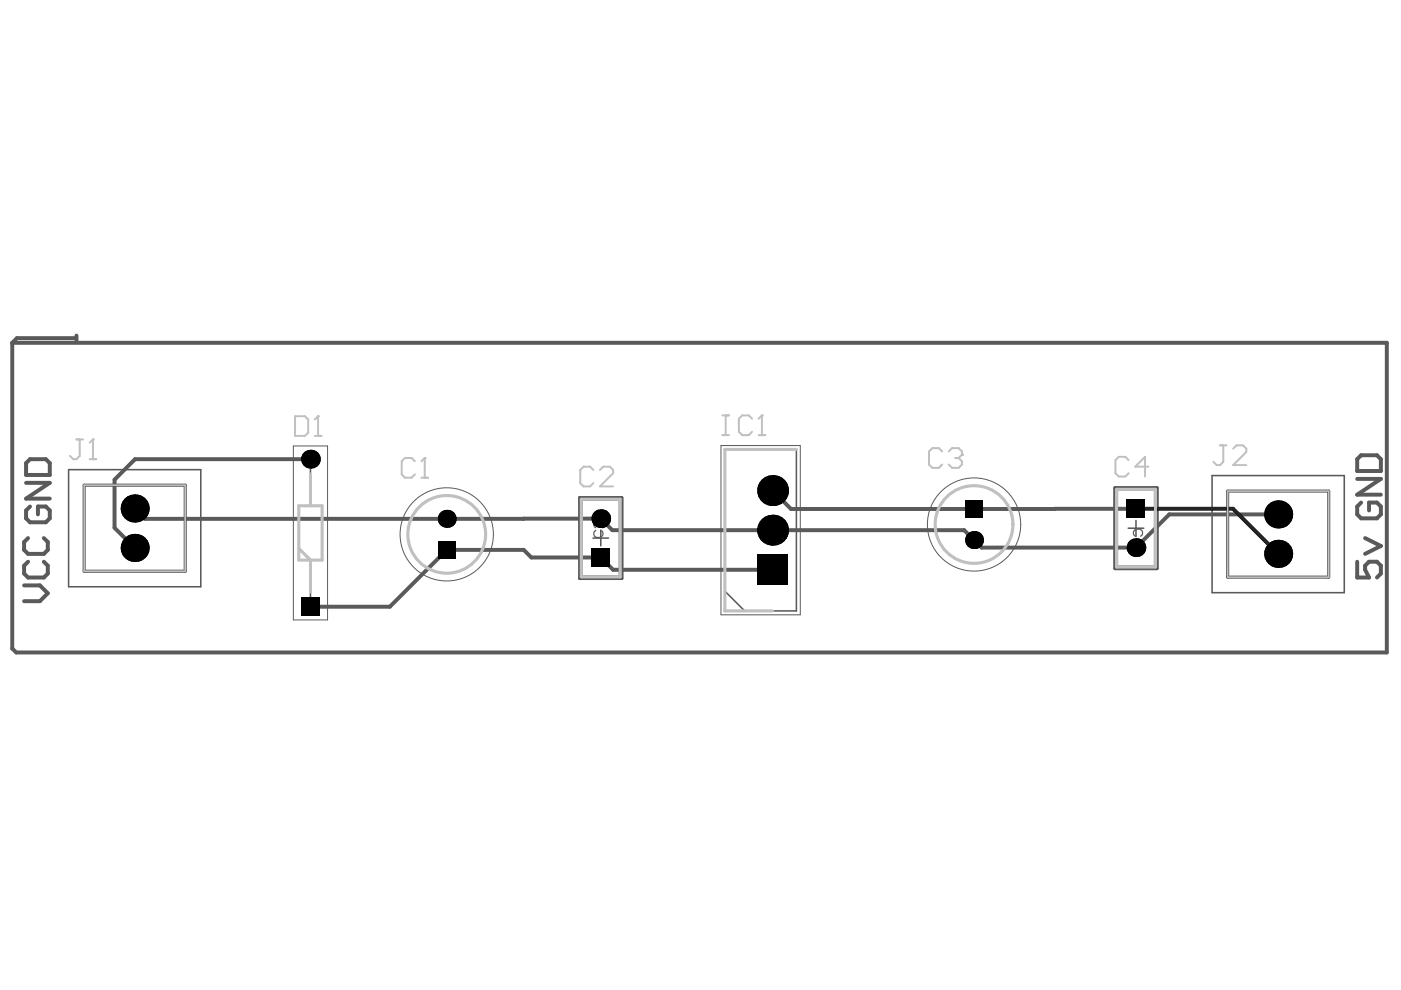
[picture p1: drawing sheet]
<svg xmlns="http://www.w3.org/2000/svg" width="297mm" height="210mm" viewBox="0 0 297 210" stroke-linecap="round" stroke-linejoin="round" font-family="sans-serif">
<g fill="none" stroke="#5a5a5a" stroke-width=".84">
<path d="M2.6 72.7h291.4v65.6h-290.6l-.8-.8zM15.9 71.7h-12.3l-1 1M16.2 71.2v1.3M5.5 98.2l.9-.8h3.3l.9 .8v2.5h-5.1zM287.8 97.4l.8-.9h3.3l.9 .9v2.5h-5zM5.5 102.4h5.1l-5.1 3.3h5.1M5.9 119.1l-.8 .8v1.7l.8 .8h3.4l.8-.8v-1.7l-.8-.8M5.9 114.1l-.8 .8v1.7l.8 .8h3.4l.8-.8v-1.7l-.8-.8M6.4 107.4l-.9 .8v1.7l.9 .8h3.3l.9-.8v-1.7l-.9-.8h-1.7v1.7M287.8 119.1v3.3h2.5l-.9-1.6v-.9l.9-.8h1.6l.9 .8v1.7l-.9 .8M287.8 101.5h5l-5 3.4h5M288.6 106.6l-.8 .8v1.7l.8 .8h3.3l.9-.8v-1.7l-.9-.8h-1.6v1.6"/>
<path d="M289.4 114.1l3.4 1.7-3.4 1.6M5.1 124.1h3.4l1.6 1.7-1.6 1.7h-3.4"/>
</g>
<g fill="none" stroke="#5a5a5a" stroke-width=".33">
<path d="M14.5 99.6h28.1v24.8h-28.1zM65.8 97.4v9.8M153.7 95.3h15.2v34.2h-15.2zM63.4 116.3l2.4 2.5v9.8M63.4 107.2h4.9v11.6h-4.9zM125.7 114.1h3.3M127.4 112.4v3.3M239.2 112h3.3M240.9 110.3v3.3M257 100.8h28v24.9h-28zM153.7 125.3l4.2 4.2"/>
<circle cx="94.7" cy="113.3" r="8.2"/>
<circle cx="206.5" cy="111.2" r="8.2"/>
</g>
<g fill="none" stroke="#5a5a5a" stroke-width=".21">
<path d="M62.2 94.6h7.3v36.8h-7.3zM152.9 94.5h16.8v35.9h-16.8z"/>
<circle cx="94.7" cy="113.3" r="9.9"/>
<circle cx="206.5" cy="111.2" r="9.9"/>
</g>
<path d="M17.8 102.9h21.5v18.2h-21.5zM122.9 105.5h8.9v17.1h-8.9zM236.4 103.4h8.9v17.2h-8.9zM260.3 104.1h21.4v18.3h-21.4z" fill="none" stroke="#5a5a5a" stroke-width=".66"/>
<g fill="#5a5a5a">
<path d="M125.9 112.7l.3-.4h.2l.1 .3a.69 .69 0 0 0-.4 .9 .69 .69 0 0 0 .9 .3 .63 .63 0 0 0 .7-.5 .63 .63 0 0 0-.5-.7l.1-.4a.99 .99 0 0 1 .6 1.3 .99 .99 0 0 1-1.4 .6 .98 .98 0 0 1-.6-1.4z"/>
<path d="M126 110.8a.96 .96 0 0 1 1.3 .6l.3 .3v-1h.3v1.4l-.7-.5a1 1 0 0 0-1-.6l-.2 .2v.4l.5 .1-.1 .3a.7 .7 0 0 1-.4-1.2z"/>
<path d="M240.3 112.5a1.21 1.21 0 0 1 1.4-.4 .93 .93 0 0 1 .7 .8 .93 .93 0 0 1-.6 .9l-.1-.2a.68 .68 0 0 0 .3-.9 .68 .68 0 0 0-.8-.4 .64 .64 0 0 0-.8 .5 .64 .64 0 0 0 .5 .8v.3a1.01 1.01 0 0 1-.6-1.4z"/>
<path d="M240.9 114.3v.7h1zM240.8 114.1l1.6 .9v.3h-1.5v.2h-.1v-.2h-.5v-.3h.5z"/>
</g>
<path d="M122.9 105.5h8.9v17.1h-8.9zM123.3 105.9h8.2v16.4h-8.2zM236.4 103.4h8.9v17.2h-8.9zM236.7 103.8h8.3v16.4h-8.3z" fill="none" stroke="#5a5a5a" stroke-width=".66"/>
<path d="M65.8 97.4h-37.2l-4.3 4.3v10.2l4.3 4.3M28.6 107.8l2.2 2.2h96.6l2.4 2.4h74.6l3.7 3.7h32.8l7-7h23.1M111 110h.1M163.8 104l3.9 3.9h73.2M163.8 120.8h-33.8l-2.6-2.6h-14.7l-1.7-1.6h-16.3l-12 12h-16.9" fill="none" stroke="#5a5a5a" stroke-width=".84"/>
<g fill="#000">
<circle cx="65.8" cy="97.4" r="1.98"/>
<circle cx="28.6" cy="116.2" r="2.97"/>
<circle cx="28.6" cy="107.8" r="2.97"/>
<circle cx="94.7" cy="110" r="1.9"/>
<circle cx="127.4" cy="110" r="1.98"/>
<circle cx="163.8" cy="104" r="3.3"/>
<circle cx="163.8" cy="112.4" r="3.3"/>
<circle cx="206.5" cy="114.5" r="1.9"/>
<circle cx="240.9" cy="116.1" r="1.98"/>
<circle cx="271" cy="109.1" r="2.97"/>
<circle cx="271" cy="117.4" r="2.97"/>
</g>
<g fill="#000">
<path d="M92.8 114.7h3.8v3.8h-3.8z" fill-rule="evenodd"/>
<path d="M92.8 114.7h3.8v3.8h-3.8z" fill-rule="evenodd"/>
<path d="M204.6 106h3.8v3.8h-3.8z" fill-rule="evenodd"/>
<path d="M204.6 106h3.8v3.8h-3.8z" fill-rule="evenodd"/>
<path d="M238.9 105.9h3.9v4h-3.9z" fill-rule="evenodd"/>
<path d="M238.9 105.9h3.9v4h-3.9z" fill-rule="evenodd"/>
<path d="M63.8 126.7h4v3.9h-4z" fill-rule="evenodd"/>
<path d="M63.8 126.7h4v3.9h-4z" fill-rule="evenodd"/>
<path d="M125.4 116.2h4v4h-4z" fill-rule="evenodd"/>
<path d="M125.4 116.2h4v4h-4z" fill-rule="evenodd"/>
<path d="M160.5 117.5h6.6v6.6h-6.6z" fill-rule="evenodd"/>
<path d="M160.5 117.5h6.6v6.6h-6.6z" fill-rule="evenodd"/>
</g>
<path d="M240.9 107.9h20.5l9.6 9.5" fill="none" stroke="#1e1e1e" stroke-width=".84"/>
<path d="M168.9 95.3h-15.2v34.2h10.1M63.4 116.3l2.4 2.5v6.7M63.4 107.2h4.9v11.6h-4.9zM65.8 100.5v6.7M123.3 105.9h8.2v16.4h-8.2zM236.7 103.8h8.3v16.4h-8.3z" fill="none" stroke="#c0c0c0" stroke-width=".66"/>
<path d="M17.8 102.9h21.5v18.2h-21.5zM260.3 104.1h21.4v18.3h-21.4z" fill="none" stroke="#c0c0c0" stroke-width=".33"/>
<path d="M88 97.8l-.7-.7h-1.4l-.7 .7v2.8l.7 .7h1.4l.7-.7M90.1 97.1v4.2M89.4 101.3h1.3" fill="none" stroke="#c0c0c0" stroke-width=".42"/>
<circle cx="90.1" cy="97.1" r=".21" fill="#c0c0c0"/>
<path d="M90.1 97.1l-.7 .7M125.8 99.6l-.7-.7h-1.4l-.7 .7v2.8l.7 .7h1.4l.7-.7M127.2 99.6l.7-.7h1.4l.7 .7v.7l-2.8 2.8h2.8M199.8 95.7l-.7-.7h-1.4l-.7 .7v2.8l.7 .7h1.4l.7-.7M201.2 95.7l.7-.7h1.3l.7 .7v.7" fill="none" stroke="#c0c0c0" stroke-width=".42"/>
<circle cx="203.9" cy="96.4" r=".21" fill="#c0c0c0"/>
<path d="M62.6 88.2h2.1l.6 .7v2.8l-.6 .7h-2.1zM66.7 92.4h1.4M67.4 88.2v4.2M202.5 97.1h.7M203.2 97.1l.7 .7v.7l-.7 .7h-1.3l-.7-.7M203.9 96.4l-.7 .7M239.3 97.6l-.7-.7h-1.4l-.7 .7v2.7l.7 .7h1.4l.7-.7M243.5 98.9h-2.8l2.1-2v4.1" fill="none" stroke="#c0c0c0" stroke-width=".42"/>
<circle cx="67.4" cy="88.2" r=".21" fill="#c0c0c0"/>
<path d="M67.4 88.2l-.7 .7M153.2 88.1h1.4M153.2 92.3h1.4M153.9 88.1v4.2M159.4 88.8l-.6-.7h-1.4l-.7 .7v2.8l.7 .7h1.4l.6-.7M160.8 92.3h1.4M161.5 88.1v4.2" fill="none" stroke="#c0c0c0" stroke-width=".42"/>
<circle cx="161.5" cy="88.1" r=".21" fill="#c0c0c0"/>
<path d="M16.2 93.2h1.4M16.9 93.2v3.5l-.7 .7h-.7l-.7-.7M19 97.4h1.4M19.7 93.2v4.2M161.5 88.1l-.7 .7" fill="none" stroke="#c0c0c0" stroke-width=".42"/>
<circle cx="19.7" cy="93.2" r=".21" fill="#c0c0c0"/>
<path d="M19.7 93.2l-.7 .7M258.7 94.4h1.4M259.4 94.4v3.5l-.7 .7h-.7l-.7-.7M261.5 95.1l.6-.7h1.4l.7 .7v.7l-2.7 2.8h2.7" fill="none" stroke="#c0c0c0" stroke-width=".42"/>
<g fill="none" stroke="#c0c0c0" stroke-width=".66">
<circle cx="94.7" cy="113.3" r="8.2"/>
<circle cx="206.5" cy="111.2" r="8.2"/>
</g>
</svg>
